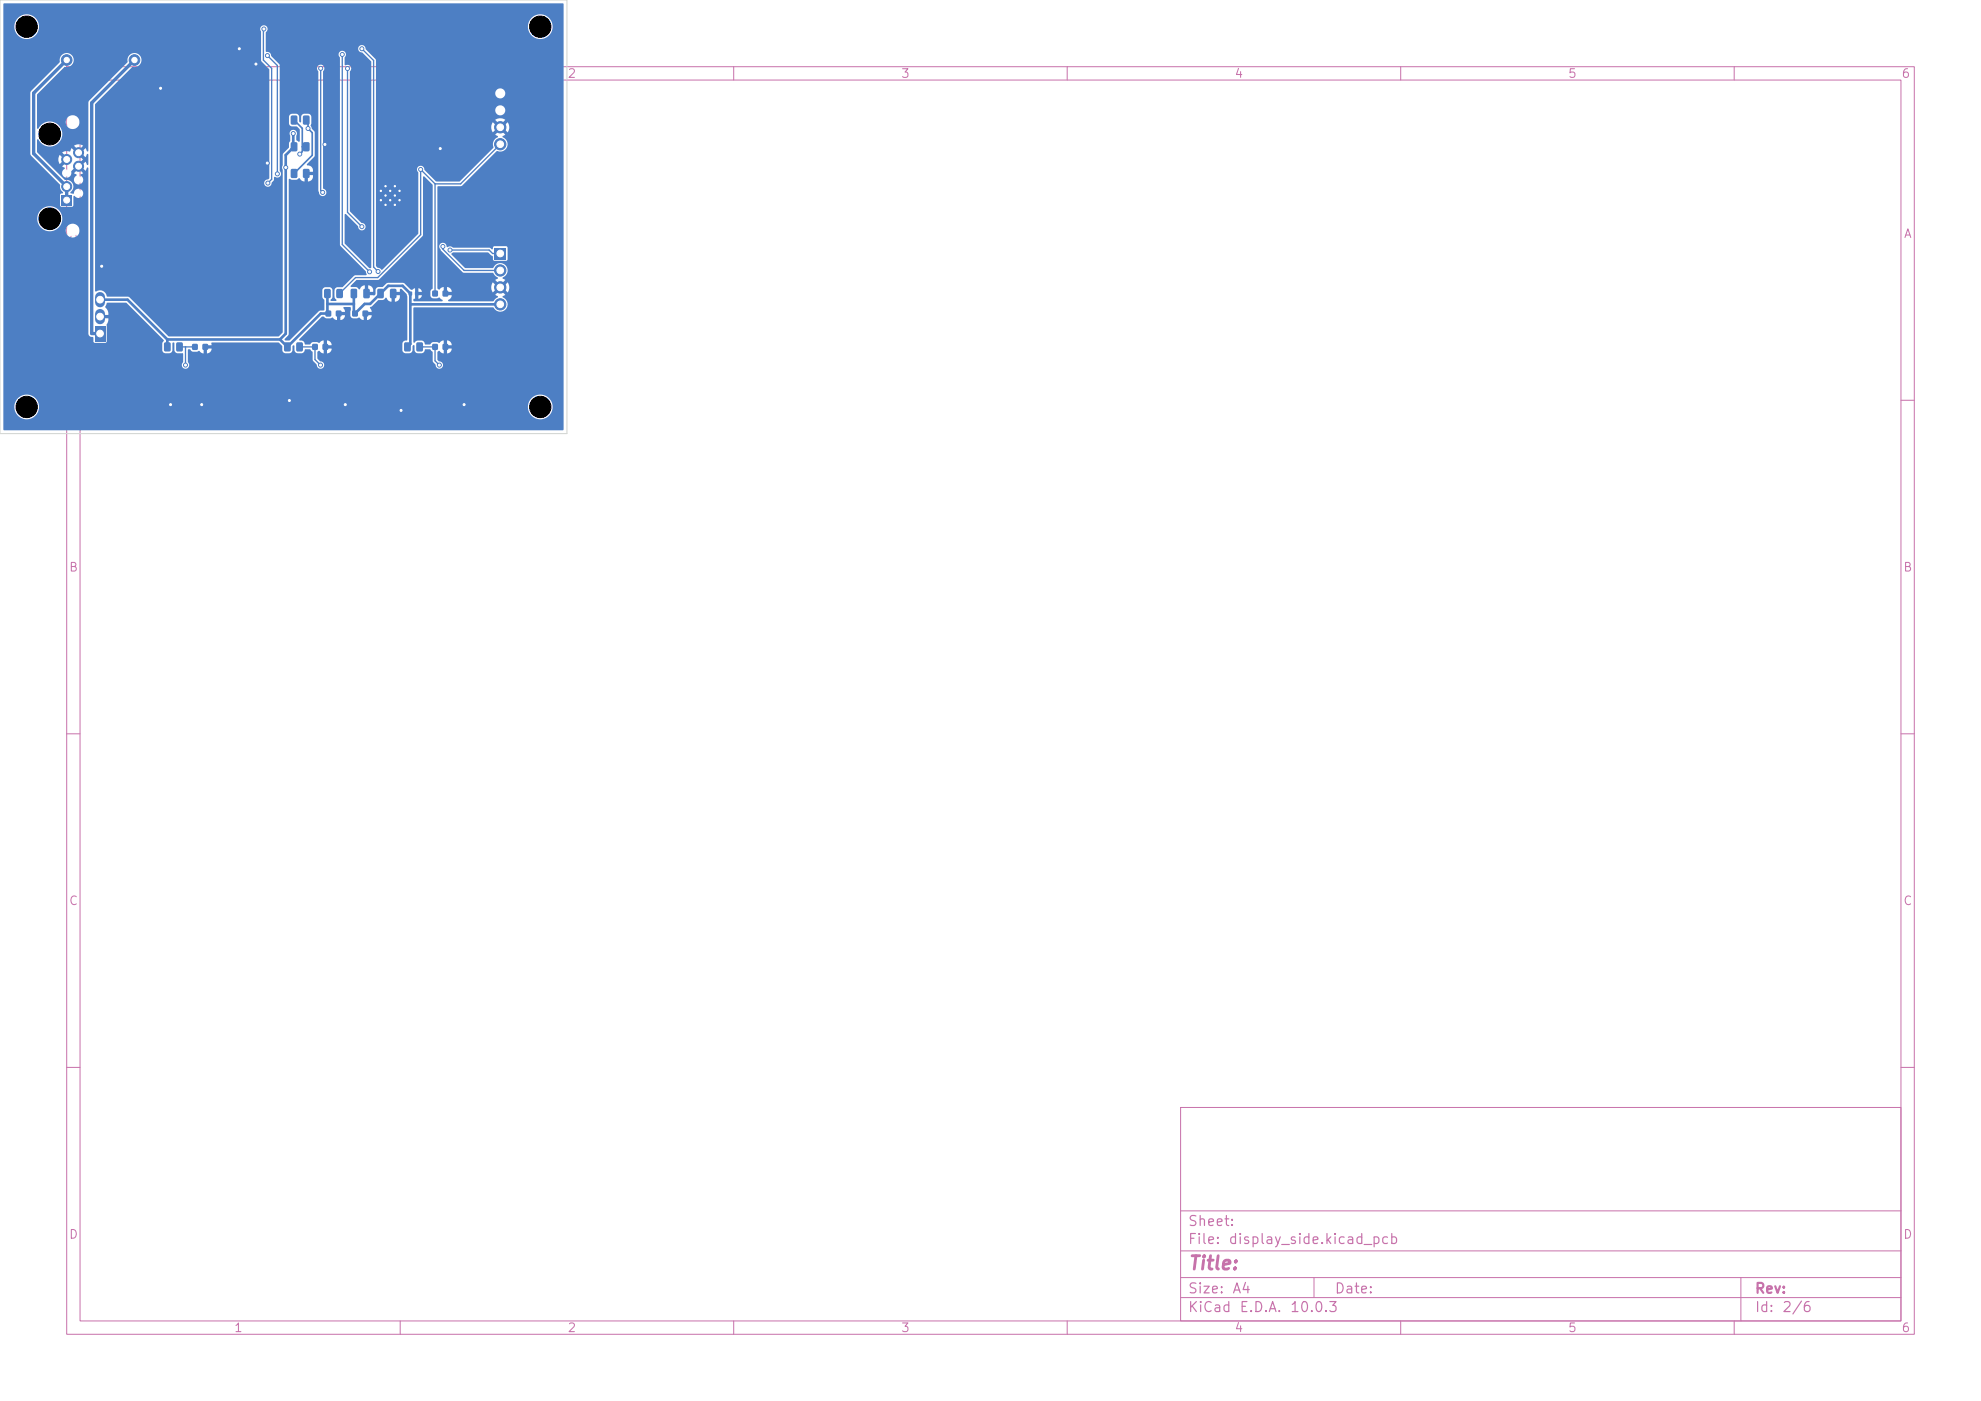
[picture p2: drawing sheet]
<svg xmlns="http://www.w3.org/2000/svg" width="297mm" height="210mm" viewBox="0 0 297 210" stroke-linecap="round" stroke-linejoin="round" font-family="sans-serif">
<defs><g id="words">
<text font-size="2" fill="#c872ab" x="178" y="190.8">Title:</text>
<g font-size="1.5" fill="#c872ab">
<text x="178" y="184.2">Sheet:</text>
<text x="178" y="186.9">File:</text>
<text x="184.1" y="186.9">display_side.kicad_pcb</text>
<text x="178" y="197.1">KiCad</text>
<text x="178" y="194.3">Size:</text>
<text x="184.7" y="194.3">A4</text>
<text x="185.7" y="197.1">E.D.A.</text>
<text x="193.3" y="197.1">10.0.3</text>
<text x="200" y="194.3">Date:</text>
<text x="263" y="194.3">Rev:</text>
<text x="263" y="197.1">Id:</text>
<text x="267.1" y="197.1">2/6</text>
</g>
<g font-size="1.3" fill="#c872ab">
<text x="85" y="12">2</text>
<text x="135" y="12">3</text>
<text x="185" y="12">4</text>
<text x="235" y="12">5</text>
<text x="285" y="12">6</text>
<text x="10.3" y="36">A</text>
<text x="285.4" y="36">A</text>
<text x="10.3" y="86">B</text>
<text x="285.3" y="86">B</text>
<text x="10.3" y="136">C</text>
<text x="285.3" y="136">C</text>
<text x="10.3" y="186">D</text>
<text x="285.3" y="186">D</text>
<text x="35" y="200">1</text>
<text x="85" y="200">2</text>
<text x="135" y="200">3</text>
<text x="185" y="200">4</text>
<text x="235" y="200">5</text>
<text x="285" y="200">6</text>
</g>
</g></defs>
<g fill="none" stroke="#c872ab" stroke-width=".15">
<path d="M10 10h277v190h-277zM12 12h273v186h-273zM60 10v2M110 10v2M160 10v2M210 10v2M260 10v2M10 60h2M285 60h2M10 110h2M285 110h2M10 160h2"/>
<path d="M177 166h108v32h-108zM285 160h2M60 198v2M110 198v2M160 198v2M177 194.5h108M177 191.5h108M177 187.5h108M177 181.5h108M197 191.5v3M210 198v2M260 198v2"/>
<path d="M261 191.5v6.5"/>
</g>
<path d="M74.2 37.2h1.6v1.7h-1.6z" fill="#4d7fc4"/>
<g fill="#4d7fc4" stroke="#4d7fc4" stroke-width=".15">
<circle cx="75" cy="40.5" r=".85"/>
<circle cx="75" cy="43.1" r=".85"/>
<circle cx="75" cy="45.6" r=".85"/>
</g>
<path d="M9.2 29.3h1.6v1.5h-1.6z" fill="#4d7fc4"/>
<g fill="#4d7fc4" stroke="#4d7fc4" stroke-width=".15">
<circle cx="10" cy="28" r=".75"/>
<circle cx="11.8" cy="24.9" r=".75"/>
<circle cx="10" cy="23.9" r=".75"/>
<circle cx="11.8" cy="22.9" r=".75"/>
<circle cx="10" cy="9" r=".8"/>
<circle cx="20.2" cy="9" r=".8"/>
<circle cx="75" cy="19.1" r=".85"/>
<circle cx="75" cy="21.6" r=".85"/>
<circle cx="57.1" cy="28.6" r=".3"/>
<circle cx="57.1" cy="30" r=".3"/>
<circle cx="57.8" cy="27.9" r=".3"/>
<circle cx="57.8" cy="29.3" r=".3"/>
<circle cx="57.8" cy="30.7" r=".3"/>
<circle cx="58.5" cy="28.6" r=".3"/>
<circle cx="58.5" cy="30" r=".3"/>
<circle cx="59.2" cy="27.9" r=".3"/>
<circle cx="59.2" cy="29.3" r=".3"/>
<circle cx="59.2" cy="30.7" r=".3"/>
<circle cx="59.9" cy="28.6" r=".3"/>
<circle cx="59.9" cy="30" r=".3"/>
</g>
<path d="M14.3 48.9h1.5v2.3h-1.5z" fill="#4d7fc4"/>
<path d="M15 44.5v.8M15 47.1v.8" fill="none" stroke="#4d7fc4" stroke-width="1.5"/>
<g fill="#4d7fc4">
<path d="M60.6 51.4l.7-.1 .3 .2v1l-.2 .2h-.6l-.2-.2z"/>
<path d="M62.5 51.4l.7-.1 .2 .2v1l-.1 .2h-.7l-.2-.2z"/>
<path d="M61.3 43.7h.5v.6h-.5z"/>
<path d="M62.2 43.7h.5v.6h-.5z"/>
<path d="M52.6 43.3h.7l.2 .1 .1 1.1-.2 .2h-.6l-.2-.1z"/>
<path d="M54.5 43.3h.7l.2 .1v1.1l-.1 .2h-.6l-.2-.1z"/>
<path d="M64.8 43.6h.8v.8h-.8z"/>
<path d="M66.4 43.6h.8v.8h-.8z"/>
<path d="M43.6 21.4l.8-.1 .2 .2v1l-.2 .2h-.6l-.2-.2z"/>
<path d="M45.5 21.4l.7-.1 .2 .2v1l-.1 .2h-.6l-.3-.2z"/>
<path d="M42.6 51.4l.8-.1 .2 .2v1l-.2 .2h-.6l-.2-.2z"/>
<path d="M44.5 51.4l.7-.1 .2 .2v1l-.1 .2h-.7l-.2-.2z"/>
<path d="M64.8 51.6h.8v.8h-.8z"/>
<path d="M66.4 51.6h.8v.8h-.8z"/>
<path d="M48.8 46.6h.8v.8h-.8z"/>
<path d="M50.4 46.6h.8v.8h-.8z"/>
<path d="M43.6 17.4l.8-.1 .2 .2v1l-.2 .2h-.6l-.2-.2z"/>
<path d="M45.5 17.4l.7-.1 .2 .2v1l-.1 .2h-.6l-.3-.2z"/>
<path d="M52.8 46.6h.8v.8h-.8z"/>
<path d="M54.4 46.6h.8v.8h-.8z"/>
<path d="M24.6 51.4l.8-.1 .2 .2v1l-.2 .2h-.6l-.2-.2z"/>
<path d="M26.5 51.4l.7-.1 .2 .2v1l-.1 .2h-.7l-.2-.2z"/>
<path d="M56.6 43.3h.7l.2 .1v1.1l-.1 .2h-.6l-.2-.1z"/>
<path d="M58.5 43.3h.7l.2 .1v1.1l-.1 .2h-.6l-.2-.1z"/>
<path d="M48.6 43.4l.8-.1 .2 .2v1l-.2 .2h-.6l-.2-.2z"/>
<path d="M50.5 43.4l.7-.1 .2 .2v1l-.1 .2h-.6l-.3-.2z"/>
<path d="M28.8 51.6h.8v.8h-.8z"/>
<path d="M30.4 51.6h.8v.8h-.8z"/>
<path d="M46.8 51.6h.8v.8h-.8z"/>
<path d="M48.4 51.6h.8v.8h-.8z"/>
<path d="M43.6 25.4l.8-.1 .2 .2v1l-.2 .2h-.6l-.2-.2z"/>
<path d="M45.5 25.4l.7-.1 .2 .2v1l-.1 .2h-.6l-.3-.2z"/>
</g>
<g fill="#4d7fc4" stroke="#4d7fc4" stroke-width=".15">
<circle cx="67.5" cy="37.5" r=".3"/>
<circle cx="66.4" cy="36.9" r=".3"/>
<circle cx="15.2" cy="39.9" r=".3"/>
<circle cx="66" cy="22.3" r=".3"/>
<circle cx="40.1" cy="24.4" r=".3"/>
<circle cx="24.1" cy="13.2" r=".3"/>
<circle cx="48.7" cy="21.7" r=".3"/>
<circle cx="35.9" cy="7.3" r=".3"/>
<circle cx="43.4" cy="60" r=".3"/>
<circle cx="25.6" cy="60.7" r=".3"/>
<circle cx="60.1" cy="61.5" r=".3"/>
<circle cx="69.6" cy="60.7" r=".3"/>
<circle cx="38.4" cy="9.6" r=".3"/>
<circle cx="30.2" cy="60.7" r=".3"/>
<circle cx="51.8" cy="60.7" r=".3"/>
<circle cx="44" cy="20" r=".3"/>
<circle cx="42.8" cy="25.1" r=".3"/>
<circle cx="44.9" cy="23.1" r=".3"/>
<circle cx="46.2" cy="19.3" r=".3"/>
<circle cx="65.9" cy="54.7" r=".3"/>
<circle cx="27.8" cy="54.7" r=".3"/>
<circle cx="48.1" cy="54.7" r=".3"/>
<circle cx="63.1" cy="25.4" r=".3"/>
<circle cx="41.6" cy="26.1" r=".3"/>
<circle cx="40.1" cy="8.3" r=".3"/>
<circle cx="40.2" cy="27.4" r=".3"/>
<circle cx="39.6" cy="4.3" r=".3"/>
<circle cx="48.1" cy="10.2" r=".3"/>
<circle cx="48.4" cy="28.8" r=".3"/>
<circle cx="54.3" cy="34" r=".3"/>
<circle cx="52.1" cy="10.3" r=".3"/>
<circle cx="51.3" cy="8.2" r=".3"/>
<circle cx="55.4" cy="40.7" r=".3"/>
<circle cx="54.3" cy="7.3" r=".3"/>
<circle cx="56.7" cy="40.7" r=".3"/>
</g>
<g fill="none" stroke="#4d7fc4" stroke-width=".2">
<path d="M39.6 4.3l-.1 4.7 1.2 1.2v16.7l-.5 .5M40.1 8.3l1.5 1.5v16.3M48.1 10.2v18.3l.3 .3M51.3 8.2v28.4l4.1 4.1M52.1 10.3v21.5l2.2 2.2M54.3 7.3l1.7 1.8v30.9l.7 .7M65.2 27.6v16.4M65.2 27.6l-2.1-2.2v9.8l-6.5 6.4h-3.3l-2.4 2.4M66.4 36.9v.5l3.2 3.1h5.4M67.5 37.5h5.8l.5 .5h1.2M75 21.6l-5.9 6h-3.9M26.9 52h2.3"/>
<path d="M27.8 52v2.7M44.9 52h2.3v1.9l.9 .8M62.9 52h2.3v2.1l.7 .6"/>
</g>
<path d="M44 20v2.1M44.1 22l-1.3 1.2v26.8l-.8 .9M15 44.9h4.1l6 6M25.1 50.9v1.1M25.1 50.9h16.9M49.1 44v3M49.1 45.6h3.9M49.2 47h-1.1l-5 5-1.1-1.1M53 44v2.8l.2 .2 1.5-1.4h.8l2.7-2.8h2.2l1.1 1.2v7.6l-.4 .4M61.5 45.6h13.5" fill="none" stroke="#4d7fc4" stroke-width=".4"/>
<path d="M44.1 18l1.2 1.2v3.5l-.4 .4M45.9 18l.3 .3v1l.6 .6v3.4l-2.7 2.7M45.3 22h.6" fill="none" stroke="#4d7fc4" stroke-width=".25"/>
<path d="M10 9l-5 5v9l5 5v2M20.2 9l-6.5 6.4v34.6h1.3" fill="none" stroke="#4d7fc4" stroke-width=".5"/>
<g fill="#4d7fc4">
<path d="M63.4 26.5h.2l1.3 1.2v15.5l-.4 .4v.7l.3 .4h.7a.34 .34 0 0 1 .3-.1 .34 .34 0 0 1 .3 .2l.2 .2v.2l-4.3-.1v-.3h.9l.2-.2 .2-.3h-.6v.5h-.5v-1.6h.5v.5h.6l-.3-.4a.93 .93 0 0 0-1.1 .1h-.3l-1.1-1h-2.4l-.7 .6h-.7l-.3 .2-.1 .2v.7l-.2 .2-1.1-.1v-.2l-.3-.1v-.2h1.3a.78 .78 0 0 0-.8-.9v.9h-.5v-.9a.92 .92 0 0 0-.8 .6l-.5-.4h-.8v-.2l.9-.8 3.3-.1 6.6-6.6z"/>
<path d="M12.2 23l.6 .6 .2-.5h.2v1.6h-.2l-.2-.5-.6 .6-.1-.2-.2-.1 .5-.6-.5-.6 .2-.1z"/>
<path d="M.5 .6l83.9-.1 .1 .1-.1 63.9h-83.8l-.1-3.6h1.6a1.85 1.85 0 0 0 1.9 2 1.85 1.85 0 0 0 1.9-2h73.2v.2a1.85 1.85 0 0 0 2.9 1.5 1.85 1.85 0 0 0 0-3.2 1.85 1.85 0 0 0-2.9 1.5h-73.2l-.1-.3a1.85 1.85 0 0 0-1.9-1.5 1.85 1.85 0 0 0-1.8 1.8h-1.6v-26.2h9.4v.2a1.04 1.04 0 0 0 1.7 .4 1.04 1.04 0 0 0-.3-1.7 1.04 1.04 0 0 0-1.4 1.1h-9.4v-2h5.1v.2a1.88 1.88 0 0 0 2.8 1.5 1.88 1.88 0 0 0 0-3.2 1.88 1.88 0 0 0-2.8 1.5h-5.1v-18.8h4l.1 9.3 4.4 4.5a1.39 1.39 0 0 0 .5 1.2l-.4 .2-.1 .1v1.6l.2 .2 1.7-.1 .1-1.4 .1-.1a.71 .71 0 0 0 1.2 .1 .71 .71 0 0 0-.3-1.1 .71 .71 0 0 0-.9 .6l-.2 .1a.26 .26 0 0 1-.3-.3 1.04 1.04 0 0 0 .3-1.3 1.04 1.04 0 0 0-1.2-.5l-3.2-3.2h2.2l.3 .8 .6-.6v.2l.3 .1-.6 .6 .4 .2v.2a.73 .73 0 0 0-.3 .9 .73 .73 0 0 0 .9 .4 .73 .73 0 0 0 .4-1l.6-.6 .1 .2 .3 .2-.6 .6 .4 .2-.1 .1a.7 .7 0 0 0-.1 1.1 .7 .7 0 0 0 1.1-.1 .7 .7 0 0 0-.3-1v-.1l.4-.2-.6-.6 .2-.2 .1-.2 .6 .6 .2-.5h.2v24.8a.55 .55 0 0 0 .7 .6l.1 .7 .2 .2h1.6l.2-.2v-2.5l.2-.5 .1-.5h-.9v-.5h.9l-.1-.6-.4-.6 .2-.6h2.9l5.6 5.6-.2 .5v1.1l.2 .2 .3 .2 .7-.1 .2-.1 .2-.3v-1a.15 .15 0 0 1 .1-.2 .15 .15 0 0 1 .1 .2l.1 1.1 .1 .2 .2 .1h.9l.1 .1v1.2a.58 .58 0 0 0-.1 .9 .58 .58 0 0 0 .8 0 .58 .58 0 0 0 0-.9v-1.8h.3l.4 .3h.7l.2-.1 .6 .4h.6a.71 .71 0 0 0 .7-.7h-.7v.7h-.5v-.9l.3-.1v-.2l.9-.1v-.3l.1-.1h9.9l.6 .5 .1 .9 .4 .3 .7-.1 .2-.1 .1-.2 .1-.7a.14 .14 0 0 1 .1-.1 .14 .14 0 0 1 .1 .1l.1 .7 .1 .2 .2 .1h.9l.3-.5h.8l.4 .4v1.2l.6 .7a.57 .57 0 0 0 .6 .6 .57 .57 0 0 0 .5-.7 .57 .57 0 0 0-.6-.5l-.4-.4v-1l.2-.1 .6 .4h.6a.71 .71 0 0 0 .7-.7h-.7v.7h-.5v-1.3h1.2a.71 .71 0 0 0-.7-.7v.7h-.5v-.7l-.4 .2a.34 .34 0 0 1-.3 .2 .34 .34 0 0 1-.3-.1h-.6l-.4 .3h-.7l-.1-.1a.58 .58 0 0 0-.8-.5v-.2l3.4-3.3h.3l.4 .2h.6l.2-.1 .6 .4h.6a.71 .71 0 0 0 .7-.7h-.7v.7h-.5v-.9l.3-.1v-.2l.9-.1-.2-.5 .1-.2 1 .1-.1 1.3 .3 .3h.7l.3-.1 .6 .4h.6a.71 .71 0 0 0 .7-.7h-.7v.7h-.5v-.9l.3-.1v-.2l.9-.1-.2-.6 .3-.2 .9-.9h.7l.5-.4 .5 .6h.8a.78 .78 0 0 0 .8-.9h-.8v.9h-.5v-1.1l.3-.1v-.2l1-.1v-.3l.1-.1 .9 .8 .1 .4-.1 6.5a.72 .72 0 0 0-.7 .5v1.1l.2 .2 .2 .1h.8l.2-.1 .1-.2 .1-.7 .1-.2 .1 .1 .1 .9 .3 .2h.9l.3-.5h.8l.4 .4v1.4l.4 .4a.58 .58 0 0 0 .5 .7 .58 .58 0 0 0 .6-.6 .58 .58 0 0 0-.6-.6l-.2-.2v-1.2l.2-.1 .6 .4h.6a.71 .71 0 0 0 .7-.7h-.7v.7h-.5v-1.3h1.2a.71 .71 0 0 0-.7-.7v.7h-.5v-.7l-.3 .1-.3 .3-.9-.1-.5 .3h-.7l-.1-.1a.49 .49 0 0 0-.5-.5l-.7 .1-.3 .3-.2-.1v-5.2h11.9a1.15 1.15 0 0 0 1.9 .3 1.15 1.15 0 0 0-.5-1.9l.5-.3-.7-.6 .4-.4 .7 .6a1.34 1.34 0 0 0-.1-1.5l-.6 .7-.4-.4 .7-.6-.4-.2v-.2a1.11 1.11 0 0 0 .4-1.9 1.11 1.11 0 0 0-1.9 .5h-4.2l-2-2.2 .2-.2h5.2l.8 .6v.5l.2 .2h1.8l.2-.2v-1.8l-.2-.2h-1.8l-.3 .5-.4-.3h-5.5a.77 .77 0 0 0-.9-.1 .59 .59 0 0 0-.8-.6 .59 .59 0 0 0-.1 1.1l3.3 3.4h4.5l.4 .5 .3 .2v.2l-.4 .2 .7 .6-.4 .4-.6-.7a1.33 1.33 0 0 0 0 1.5l.6-.6 .4 .4-.7 .6 .4 .2 .1 .1-.8 .7h-6.6l-.1-.2a.75 .75 0 0 0 .5-.7l-.9-.1v-.2l-.3-.1v-.2h1.2a.71 .71 0 0 0-.7-.7v.7h-.5v-.7l-.3 .1-.3 .3-.3-.2v-15.2l3.7-.2 5.2-5.2a1.15 1.15 0 0 0 1.5-.6 1.15 1.15 0 0 0-.7-1.5l.5-.3-.7-.6 .4-.4 .7 .6a1.34 1.34 0 0 0-.1-1.5l-.6 .7-.4-.4 .6-.7a1.34 1.34 0 0 0-1.5 .1l.7 .6-.4 .4-.7-.6a1.34 1.34 0 0 0 .1 1.4l.6-.6 .4 .4-.7 .6 .5 .3a1.42 1.42 0 0 0-.7 1.5l-5.1 5.2h-3.5l-1.8-1.8a.57 .57 0 0 0-.8-.5 .57 .57 0 0 0-.1 1v9.1l-5.5 5.4-.3-.2-.3-.1-.2-.3v-23.2h17.8l.1 .2a.75 .75 0 0 0 1.2 .3 .75 .75 0 0 0-.2-1.3 .75 .75 0 0 0-1.1 .8h-17.8v-2.5h17.8l.1 .1a.75 .75 0 0 0 1.2 .4 .75 .75 0 0 0-.2-1.3 .75 .75 0 0 0-1.1 .8h-17.8v-5.1l-1.6-1.7a.57 .57 0 0 0-.6-.5 .57 .57 0 0 0-.5 .6 .57 .57 0 0 0 .6 .5l1.4 1.4-.1 30.9h-.3l-3.6-3.7v-4.4h.2l1.8 1.9a.56 .56 0 0 0 .6 .5 .56 .56 0 0 0 .5-.6 .56 .56 0 0 0-.6-.5l-1.8-1.8v-20.8a.61 .61 0 0 0 .1-.9 .61 .61 0 0 0-.8-.1v-1.2a.57 .57 0 0 0 0-.8 .57 .57 0 0 0-.9 0 .57 .57 0 0 0 .2 .8v28.1l3.8 4 .2 .4-.1 .2h-1.7l-1.8 1.7-.9 .1-.2 .1-.1 .2-.1 1.1 .3 .4v.2l-.8-.1 .3-.5-.1-1.1-.1-.2-.3-.2-.7 .1-.2 .1-.2 .2v1.1l.3 .5v1.5l-.8 .1-4.4 4.4h-.6l-.1-.2 .6-.7v-23.2l.1-.1 .3 .1h.8l.4-.2 .4 .4 .9 .1a.78 .78 0 0 0 .7-1h-.7v1h-.6l.1-1.1 .2-.1 .1-.2h.9a.92 .92 0 0 0-.9-1.1l1.2-1.4v-3.5l-.4-.5-.1-.2a.36 .36 0 0 1 0-.6v-1.1l-.3-.3-.8-.1-.3 .2-.1 .2-.1 .9-.1 .1-.1-.2-.1-.8-.2-.3-.8-.1-.3 .2-.2 .3 .1 1.2 .3 .2 .8 .1 .4 .4v1.8l-.5-.2v-.7a.56 .56 0 0 0-.5-.8 .56 .56 0 0 0-.4 .9v.7l-.2 .3v.7l-.8 .9-.1 .2v1.6l-.1 .2 .1 .5v24.3l-.6 .6h-16.5l-5.9-5.8-.2-.1-3.2-.1a1.08 1.08 0 0 0-1.7-.7l-.1-28 5.6-5.6a1.06 1.06 0 0 0 1.4-.8 1.06 1.06 0 0 0-.9-1.3 1.06 1.06 0 0 0-1.2 1.1v.2l-5.8 5.9-.1 7.5h-.2l-.2-.5-.6 .6-.1-.3h-.2l.5-.7a1.24 1.24 0 0 0-1.3 0l.6 .7h-.2l-.2 .3-.6-.6-.2 .5h-.1a1.22 1.22 0 0 0-1.1 .2l.6 .6h-.2l-.1 .3-.6-.6-.3 .6h-2.2l-1-1v-1.8l.3-.1a1.88 1.88 0 0 0 3 .5 1.88 1.88 0 0 0-.5-3h1.6v.2a1.04 1.04 0 0 0 1.7 .5 1.04 1.04 0 0 0-.3-1.8 1.04 1.04 0 0 0-1.4 1.1h-1.6a2.02 2.02 0 0 0-2.6 .9l-.2-.1 .1-5.1 4.1-4.1a1.06 1.06 0 0 0 1.3-.9 1.06 1.06 0 0 0-1.1-1.2 1.06 1.06 0 0 0-.9 1.4l-4.4 4.3-.1 .3h-4v-10h1.6a1.85 1.85 0 0 0 1.7 1.9 1.85 1.85 0 0 0 2-1.5h33.2l.1 .4v4.4l1.3 1.3v16.3l-.1 .2a.58 .58 0 0 0-.7 .5 .58 .58 0 0 0 .6 .6 .58 .58 0 0 0 .5-.6l.4-.4 .1-.5a.61 .61 0 0 0 .8-.1 .61 .61 0 0 0-.1-.8v-15.4h5.6l.2 .5 .1 18a.59 .59 0 0 0 .5 .6 .59 .59 0 0 0 .6-.5l-.1-.3-.4-.3v-17.5a.57 .57 0 0 0 0-.9 .57 .57 0 0 0-.9 .4h-5.6v-.6l-1.2-1.2-.1-.1a.68 .68 0 0 0-.7-.6v-2.9a.55 .55 0 0 0 0-.9h39.2v.2a1.85 1.85 0 0 0 2.9 1.5 1.85 1.85 0 0 0 0-3.2 1.85 1.85 0 0 0-2.9 1.5l-39.3-.1a.56 .56 0 0 0-.8 .5h-33.2l.1-.2a1.85 1.85 0 0 0-1.8-2 1.85 1.85 0 0 0-2 1.8h-1.6z"/>
</g>
<path d="M0 0h85v65h-85z" fill="none" stroke="#d0d2cd" stroke-width=".15"/>
<g fill="#fff" stroke="#fff" stroke-width=".15">
<circle cx="67.5" cy="37.5" r=".15"/>
<circle cx="66.4" cy="36.9" r=".15"/>
<circle cx="15.2" cy="39.9" r=".15"/>
<circle cx="66" cy="22.3" r=".15"/>
<circle cx="40.1" cy="24.4" r=".15"/>
<circle cx="24.1" cy="13.2" r=".15"/>
<circle cx="48.7" cy="21.7" r=".15"/>
<circle cx="35.9" cy="7.3" r=".15"/>
<circle cx="43.4" cy="60" r=".15"/>
<circle cx="25.6" cy="60.7" r=".15"/>
<circle cx="60.1" cy="61.5" r=".15"/>
<circle cx="69.6" cy="60.7" r=".15"/>
<circle cx="38.4" cy="9.6" r=".15"/>
<circle cx="30.2" cy="60.7" r=".15"/>
<circle cx="51.8" cy="60.7" r=".15"/>
<circle cx="44" cy="20" r=".15"/>
<circle cx="42.8" cy="25.1" r=".15"/>
<circle cx="44.9" cy="23.1" r=".15"/>
<circle cx="46.2" cy="19.3" r=".15"/>
<circle cx="65.9" cy="54.7" r=".15"/>
<circle cx="27.8" cy="54.7" r=".15"/>
<circle cx="48.1" cy="54.7" r=".15"/>
<circle cx="63.1" cy="25.4" r=".15"/>
<circle cx="41.6" cy="26.1" r=".15"/>
<circle cx="40.1" cy="8.3" r=".15"/>
<circle cx="40.2" cy="27.4" r=".15"/>
<circle cx="39.6" cy="4.3" r=".15"/>
<circle cx="48.1" cy="10.2" r=".15"/>
<circle cx="48.4" cy="28.8" r=".15"/>
<circle cx="54.3" cy="34" r=".15"/>
<circle cx="52.1" cy="10.3" r=".15"/>
<circle cx="51.3" cy="8.2" r=".15"/>
<circle cx="55.4" cy="40.7" r=".15"/>
<circle cx="54.3" cy="7.3" r=".15"/>
<circle cx="56.7" cy="40.7" r=".15"/>
<circle cx="75" cy="38" r=".5"/>
<circle cx="75" cy="40.5" r=".5"/>
<circle cx="75" cy="43.1" r=".5"/>
<circle cx="75" cy="45.6" r=".5"/>
<circle cx="10" cy="30" r=".44"/>
<circle cx="11.8" cy="29" r=".44"/>
<circle cx="10" cy="28" r=".44"/>
<circle cx="11.8" cy="27" r=".44"/>
<circle cx="10" cy="25.9" r=".44"/>
<circle cx="11.8" cy="24.9" r=".44"/>
<circle cx="10" cy="23.9" r=".44"/>
<circle cx="11.8" cy="22.9" r=".44"/>
<circle cx="10.9" cy="34.6" r=".78"/>
<circle cx="10.9" cy="18.3" r=".78"/>
<circle cx="10" cy="9" r=".4"/>
<circle cx="20.2" cy="9" r=".4"/>
<circle cx="75" cy="14" r=".5"/>
<circle cx="75" cy="16.5" r=".5"/>
<circle cx="75" cy="19.1" r=".5"/>
<circle cx="75" cy="21.6" r=".5"/>
<circle cx="57.1" cy="28.6" r=".1"/>
<circle cx="57.1" cy="30" r=".1"/>
<circle cx="57.8" cy="27.9" r=".1"/>
<circle cx="57.8" cy="29.3" r=".1"/>
<circle cx="57.8" cy="30.7" r=".1"/>
<circle cx="58.5" cy="28.6" r=".1"/>
<circle cx="58.5" cy="30" r=".1"/>
<circle cx="59.2" cy="27.9" r=".1"/>
<circle cx="59.2" cy="29.3" r=".1"/>
<circle cx="59.2" cy="30.7" r=".1"/>
<circle cx="59.9" cy="28.6" r=".1"/>
<circle cx="59.9" cy="30" r=".1"/>
<circle cx="15" cy="50" r=".5"/>
<circle cx="15" cy="47.5" r=".5"/>
<circle cx="15" cy="44.9" r=".5"/>
</g>
<g fill="#000" stroke="#000" stroke-width=".15">
<circle cx="4" cy="4" r="1.6"/>
<circle cx="81" cy="4" r="1.6"/>
<circle cx="7.5" cy="32.8" r="1.62"/>
<circle cx="7.5" cy="20.1" r="1.62"/>
<circle cx="4" cy="61" r="1.6"/>
<circle cx="81" cy="61" r="1.6"/>
</g>
<use href="#words"/>
</svg>
